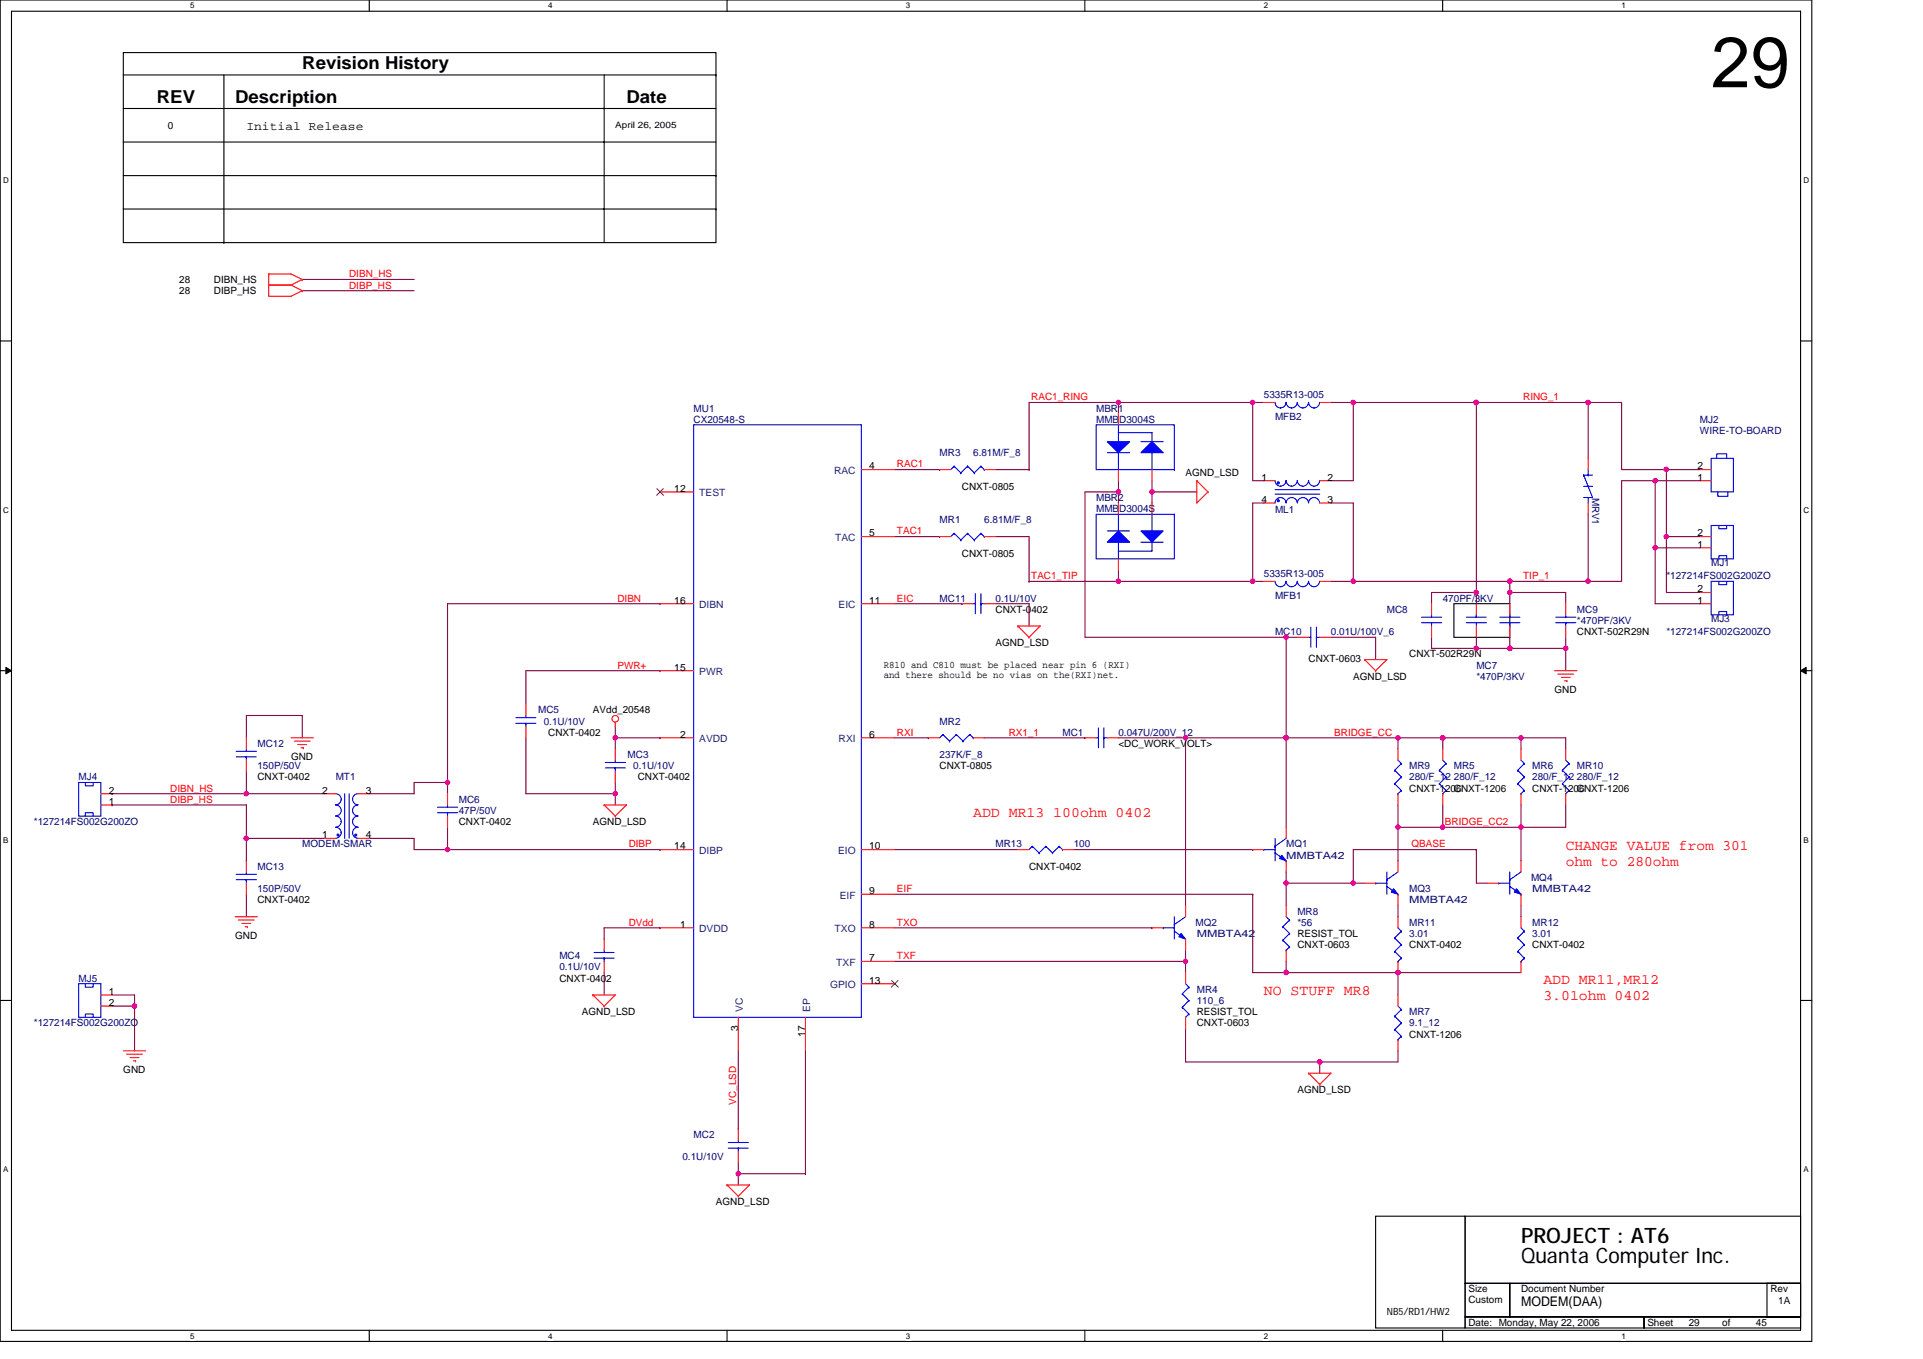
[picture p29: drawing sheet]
<svg xmlns="http://www.w3.org/2000/svg" width="297mm" height="210mm" viewBox="0 0 297 210" stroke-linecap="round" stroke-linejoin="round" font-family="sans-serif">
<defs><g id="words">
<text font-size="11" x="264.3" y="13.5">29</text>
<g font-size="3.3">
<text x="234.9" y="195.1">Quanta Computer Inc.</text>
<text x="234.9" y="192">PROJECT : AT6</text>
</g>
<g font-size="2.8">
<text x="46.7" y="10.7">Revision History</text>
<text x="24.2" y="15.9">REV</text>
<text x="36.3" y="15.9">Description</text>
<text x="96.8" y="15.9">Date</text>
</g>
<g font-size="2.2" fill="#f00">
<text x="150.3" y="126.2">ADD MR13 100ohm 0402</text>
<text x="241.8" y="131.3">CHANGE VALUE from 301</text>
<text x="241.8" y="133.8">ohm to 280ohm</text>
<text x="195.2" y="153.8">NO STUFF MR8</text>
<text x="238.4" y="152.1">ADD MR11,MR12</text>
<text x="238.4" y="154.5">3.01ohm 0402</text>
</g>
<text font-size="2.1" x="234.9" y="201.9">MODEM(DAA)</text>
<text font-size="1.9" x="38.1" y="20">Initial Release</text>
<g font-size="1.5">
<text x="25.9" y="19.9">0</text>
<text x="27.7" y="45.4">28</text>
<text x="27.7" y="43.7">28</text>
<text x="33" y="45.4">DIBP_HS</text>
<text x="33" y="43.7">DIBN_HS</text>
<text x="104.2" y="76">12</text>
<text x="134.3" y="72.5">4</text>
<text x="148.6" y="75.7">CNXT-0805</text>
<text x="183.1" y="73.6">AGND_LSD</text>
<text x="194.9" y="74.3">1</text>
<text x="194.9" y="77.7">4</text>
<text x="205.1" y="74.3">2</text>
<text x="205.1" y="77.7">3</text>
<text x="262.2" y="74.3">1</text>
<text x="262.2" y="72.5">2</text>
<text x="134.3" y="82.9">5</text>
<text x="262.2" y="82.9">2</text>
<text x="148.6" y="86">CNXT-0805</text>
<text x="262.2" y="84.6">1</text>
<text x="104.2" y="93.3">16</text>
<text x="134.3" y="93.3">11</text>
<text x="153.8" y="94.7">CNXT-0402</text>
<text x="262.2" y="93.3">1</text>
<text x="262.2" y="91.5">2</text>
<text x="153.8" y="99.9">AGND_LSD</text>
<text x="217.7" y="101.6">CNXT-502R29N</text>
<text x="243.6" y="98.1">CNXT-502R29N</text>
<text x="104.2" y="103.6">15</text>
<text x="136.5" y="103.1">R810 and C810 must be placed near pin 6 (RXI)</text>
<text x="136.5" y="104.8">and there should be no vias on the(RXI)net.</text>
<text x="202.1" y="102.3">CNXT-0603</text>
<text x="209" y="105">AGND_LSD</text>
<text x="240.1" y="107.1">GND</text>
<text x="84.7" y="113.7">CNXT-0402</text>
<text x="91.6" y="110.2">AVdd_20548</text>
<text x="105" y="114">2</text>
<text x="134.3" y="114">6</text>
<text x="45" y="117.5">GND</text>
<text x="145.1" y="118.9">CNXT-0805</text>
<text x="172.8" y="115.4">&lt;DC_WORK_VOLT&gt;</text>
<text x="16.8" y="124.4">1</text>
<text x="16.8" y="122.6">2</text>
<text x="39.8" y="120.6">CNXT-0402</text>
<text x="49.8" y="122.6">2</text>
<text x="56.5" y="122.6">3</text>
<text x="98.5" y="120.6">CNXT-0402</text>
<text x="217.7" y="122.3">CNXT-1206</text>
<text x="224.6" y="122.3">CNXT-1206</text>
<text x="236.7" y="122.3">CNXT-1206</text>
<text x="243.6" y="122.3">CNXT-1206</text>
<text x="49.8" y="129.5">1</text>
<text x="56.5" y="129.5">4</text>
<text x="70.9" y="127.5">CNXT-0402</text>
<text x="91.6" y="127.5">AGND_LSD</text>
<text x="104.2" y="131.3">14</text>
<text x="134.3" y="131.3">10</text>
<text x="159" y="134.4">CNXT-0402</text>
<text x="39.8" y="139.6">CNXT-0402</text>
<text x="105" y="143.3">1</text>
<text x="134.3" y="138.2">9</text>
<text x="134.3" y="143.3">8</text>
<text x="36.3" y="145.1">GND</text>
<text x="134.3" y="148.5">7</text>
<text x="200.4" y="144.8">RESIST_TOL</text>
<text x="200.4" y="146.5">CNXT-0603</text>
<text x="217.7" y="146.5">CNXT-0402</text>
<text x="236.7" y="146.5">CNXT-0402</text>
<text x="16.8" y="153.7">1</text>
<text x="16.8" y="155.4">2</text>
<text x="86.4" y="151.7">CNXT-0402</text>
<text x="134.3" y="152">13</text>
<text x="89.9" y="156.8">AGND_LSD</text>
<text x="114" y="159.3" transform="rotate(-90 114 159.3)">3</text>
<text x="124.4" y="160.2" transform="rotate(-90 124.4 160.2)">17</text>
<text x="184.9" y="156.8">RESIST_TOL</text>
<text x="184.9" y="158.6">CNXT-0603</text>
<text x="217.7" y="160.3">CNXT-1206</text>
<text x="19" y="165.8">GND</text>
<text x="200.4" y="169">AGND_LSD</text>
<text x="110.6" y="186.2">AGND_LSD</text>
<text x="214.2" y="203.2">NB5/RD1/HW2</text>
<text x="226.8" y="199.7">Size</text>
<text x="226.8" y="201.3">Custom</text>
<text x="234.9" y="199.7">Document Number</text>
<text x="273.5" y="199.7">Rev</text>
<text x="274.7" y="201.4">1A</text>
<text x="226.8" y="204.9">Date: Monday, May 22, 2006</text>
<text x="254.5" y="204.9">Sheet</text>
<text x="260.9" y="204.9">29</text>
<text x="266" y="204.9">of</text>
<text x="271.2" y="204.9">45</text>
</g>
<g font-size="1.5" fill="#f00">
<text x="53.9" y="42.8">DIBN_HS</text>
<text x="53.9" y="44.6">DIBP_HS</text>
<text x="159.3" y="61.8">RAC1_RING</text>
<text x="235.3" y="61.8">RING_1</text>
<text x="138.6" y="72.2">RAC1</text>
<text x="138.6" y="82.6">TAC1</text>
<text x="159.3" y="89.5">TAC1_TIP</text>
<text x="235.3" y="89.5">TIP_1</text>
<text x="95.4" y="92.9">DIBN</text>
<text x="138.6" y="92.9">EIC</text>
<text x="95.4" y="103.3">PWR+</text>
<text x="138.6" y="113.7">RXI</text>
<text x="155.8" y="113.7">RX1_1</text>
<text x="206.1" y="113.7">BRIDGE_CC</text>
<text x="26.3" y="124">DIBP_HS</text>
<text x="26.3" y="122.3">DIBN_HS</text>
<text x="97.1" y="130.9">DIBP</text>
<text x="218" y="130.9">QBASE</text>
<text x="223.2" y="127.5">BRIDGE_CC2</text>
<text x="138.6" y="137.8">EIF</text>
<text x="97.1" y="143">DVdd</text>
<text x="138.6" y="143">TXO</text>
<text x="138.6" y="148.2">TXF</text>
<text x="113.7" y="170.7" transform="rotate(-90 113.7 170.7)">VC_LSD</text>
</g>
<g font-size="1.5" fill="#000080">
<text x="107.1" y="63.6">MU1</text>
<text x="107.1" y="65.3">CX20548-S</text>
<text x="169.3" y="63.6">MBR1</text>
<text x="169.3" y="65.3">MMBD3004S</text>
<text x="195.2" y="61.5">5335R13-005</text>
<text x="197" y="65">MFB2</text>
<text x="262.6" y="65.3">MJ2</text>
<text x="145.1" y="70.5">MR3</text>
<text x="150.3" y="70.5">6.81M/F_8</text>
<text x="262.6" y="67">WIRE-TO-BOARD</text>
<text x="169.3" y="77.4">MBR2</text>
<text x="246" y="76.9" transform="rotate(90 246 76.9)">MRV1</text>
<text x="145.1" y="80.9">MR1</text>
<text x="152" y="80.9">6.81M/F_8</text>
<text x="169.3" y="79.1">MMBD3004S</text>
<text x="197" y="79.3">ML1</text>
<text x="195.2" y="89.2">5335R13-005</text>
<text x="257.4" y="89.5">*127214FS002G200ZO</text>
<text x="264.3" y="87.4">MJ1</text>
<text x="145.1" y="92.9">MC11</text>
<text x="153.8" y="92.9">0.1U/10V</text>
<text x="197" y="92.6">MFB1</text>
<text x="214.2" y="94.7">MC8</text>
<text x="222.9" y="92.9">470PF/3KV</text>
<text x="243.6" y="94.7">MC9</text>
<text x="197" y="98.1">MC10</text>
<text x="205.6" y="98.1">0.01U/100V_6</text>
<text x="243.6" y="96.4">*470PF/3KV</text>
<text x="257.4" y="98.1">*127214FS002G200ZO</text>
<text x="264.3" y="96.1">MJ3</text>
<text x="228" y="103.3">MC7</text>
<text x="228" y="105">*470P/3KV</text>
<text x="83.1" y="110.2">MC5</text>
<text x="84" y="112">0.1U/10V</text>
<text x="145.1" y="112">MR2</text>
<text x="164.1" y="113.7">MC1</text>
<text x="172.8" y="113.7">0.047U/200V_12</text>
<text x="39.8" y="115.4">MC12</text>
<text x="39.8" y="118.9">150P/50V</text>
<text x="96.9" y="117.1">MC3</text>
<text x="97.8" y="118.9">0.1U/10V</text>
<text x="145.1" y="117.1">237K/F_8</text>
<text x="217.7" y="118.9">MR9</text>
<text x="224.6" y="118.9">MR5</text>
<text x="236.7" y="118.9">MR6</text>
<text x="243.6" y="118.9">MR10</text>
<text x="12.1" y="120.6">MJ4</text>
<text x="51.9" y="120.6">MT1</text>
<text x="70.9" y="124">MC6</text>
<text x="70.9" y="125.8">47P/50V</text>
<text x="217.7" y="120.6">280/F_12</text>
<text x="224.6" y="120.6">280/F_12</text>
<text x="236.7" y="120.6">280/F_12</text>
<text x="243.6" y="120.6">280/F_12</text>
<text x="5.2" y="127.5">*127214FS002G200ZO</text>
<text x="46.7" y="130.9">MODEM-SMAR</text>
<text x="153.8" y="130.9">MR13</text>
<text x="165.9" y="130.9">100</text>
<text x="198.7" y="130.9">MQ1</text>
<text x="39.8" y="134.4">MC13</text>
<text x="39.8" y="137.9">150P/50V</text>
<text x="198.7" y="132.7">MMBTA42</text>
<text x="217.7" y="137.9">MQ3</text>
<text x="236.5" y="136.1">MQ4</text>
<text x="236.7" y="137.9">MMBTA42</text>
<text x="184.7" y="143">MQ2</text>
<text x="200.4" y="141.3">MR8</text>
<text x="200.4" y="143">*56</text>
<text x="217.7" y="139.6">MMBTA42</text>
<text x="217.7" y="143">MR11</text>
<text x="236.7" y="143">MR12</text>
<text x="86.4" y="148.2">MC4</text>
<text x="86.4" y="149.9">0.1U/10V</text>
<text x="184.9" y="144.8">MMBTA42</text>
<text x="217.7" y="144.8">3.01</text>
<text x="236.7" y="144.8">3.01</text>
<text x="12.1" y="151.7">MJ5</text>
<text x="184.9" y="153.4">MR4</text>
<text x="184.9" y="155.1">110_6</text>
<text x="5.2" y="158.6">*127214FS002G200ZO</text>
<text x="217.7" y="156.8">MR7</text>
<text x="217.7" y="158.6">9.1_12</text>
<text x="105.4" y="179.3">0.1U/10V</text>
<text x="107.1" y="175.9">MC2</text>
</g>
<g font-size="1.5" fill="#004080">
<text x="108" y="76.7">TEST</text>
<text x="128.8" y="73.3">RAC</text>
<text x="129" y="83.6">TAC</text>
<text x="108" y="94">DIBN</text>
<text x="129.5" y="94">EIC</text>
<text x="108" y="104.3">PWR</text>
<text x="108" y="114.7">AVDD</text>
<text x="129.5" y="114.7">RXI</text>
<text x="108" y="132">DIBP</text>
<text x="129.5" y="132">EIO</text>
<text x="129.7" y="138.9">EIF</text>
<text x="108" y="144.1">DVDD</text>
<text x="128.9" y="144.1">TXO</text>
<text x="129.2" y="149.2">TXF</text>
<text x="128.2" y="152.7">GPIO</text>
<text x="114.8" y="156.3" transform="rotate(-90 114.8 156.3)">VC</text>
<text x="125.1" y="156.3" transform="rotate(-90 125.1 156.3)">EP</text>
</g>
<text font-size="1.4" x="95" y="19.7">April 26, 2005</text>
<g font-size="1.2">
<text x="29.4" y="1.3">5</text>
<text x="84.7" y="1.3">4</text>
<text x="139.9" y="1.3">3</text>
<text x="195.2" y="1.3">2</text>
<text x="250.5" y="1.3">1</text>
<text x=".5" y="28.3">D</text>
<text x="278.6" y="28.3">D</text>
<text x=".5" y="79.2">C</text>
<text x="278.6" y="79.2">C</text>
<text x=".5" y="130.2">B</text>
<text x="278.6" y="130.2">B</text>
<text x=".5" y="181.1">A</text>
<text x="278.6" y="181.1">A</text>
<text x="29.4" y="206.8">5</text>
<text x="84.7" y="206.8">4</text>
<text x="139.9" y="206.8">3</text>
<text x="195.2" y="206.8">2</text>
<text x="250.5" y="206.8">1</text>
</g>
</g></defs>
<path d="M0 0h279.9v207.3h-279.9zM1.8 1.7h276.3v203.8h-276.3z" fill="none" stroke="#000" stroke-width=".17"/>
<g fill="#fff">
<path d="M29.4 .2h.7v1.4h-.7z"/>
<path d="M29.4 205.7h.7v1.4h-.7z"/>
</g>
<path d="M57 0v1.7M57 205.5v1.8" fill="none" stroke="#000" stroke-width=".17"/>
<g fill="#fff">
<path d="M84.7 .2h.6v1.4h-.6z"/>
<path d="M84.7 205.7h.6v1.4h-.6z"/>
</g>
<path d="M112.3 0v1.7M112.3 205.5v1.8" fill="none" stroke="#000" stroke-width=".17"/>
<g fill="#fff">
<path d="M139.9 .2h.7v1.4h-.7z"/>
<path d="M139.9 205.7h.7v1.4h-.7z"/>
</g>
<path d="M167.6 0v1.7M167.6 205.5v1.8" fill="none" stroke="#000" stroke-width=".17"/>
<g fill="#fff">
<path d="M195.2 .2h.7v1.4h-.7z"/>
<path d="M195.2 205.7h.7v1.4h-.7z"/>
</g>
<path d="M222.8 0v1.7M222.8 205.5v1.8" fill="none" stroke="#000" stroke-width=".17"/>
<g fill="#fff">
<path d="M250.5 .2h.6v1.4h-.6z"/>
<path d="M250.5 205.7h.6v1.4h-.6z"/>
<path d="M.5 27.2h.8v1.4h-.8z"/>
<path d="M278.6 27.2h.8v1.4h-.8z"/>
<path d="M.5 78.1h.8v1.4h-.8z"/>
<path d="M278.6 78.1h.8v1.4h-.8z"/>
</g>
<path d="M0 52.7h1.8M278.1 52.7h1.8" fill="none" stroke="#000" stroke-width=".17"/>
<g fill="#fff">
<path d="M.5 129.1h.8v1.4h-.8z"/>
<path d="M278.6 129.1h.8v1.4h-.8z"/>
</g>
<path d="M0 103.6h1.8M278.1 103.6h1.8" fill="none" stroke="#000" stroke-width=".17"/>
<path d="M.9 103.1l.9 .5-.9 .5zM278.1 103.6l.9-.5v1z" fill="#000" stroke="#000" stroke-width=".15"/>
<g fill="#fff">
<path d="M.5 180h.8v1.4h-.8z"/>
<path d="M278.6 180h.8v1.4h-.8z"/>
</g>
<g fill="none" stroke="#000" stroke-width=".17">
<path d="M19 8.1h91.6v29.4h-91.6zM19 16.8h91.6M19 11.6h91.6M34.6 11.6v25.9M93.3 11.6v25.9M110.6 11.6h.1M19 21.9h91.6M19 27.1h91.6M19 32.3h91.6M34.6 37.5h.1M110.6 27.1h.1M110.6 32.3h.1"/>
<path d="M224.6 93.3h8.6v5.2h-8.6zM0 154.6h1.8M278.1 154.6h1.8M212.5 187.9h13.8v17.3h-13.8zM226.3 198.3h6.9v5.2h-6.9zM226.3 187.9h51.8v10.4h-51.8zM233.2 198.3h44.9v5.2h-44.9zM272.9 198.3h5.2v5.2h-5.2zM226.3 203.5h27.7v1.7h-27.7zM254 203.5h24.1v1.7h-24.1z"/>
</g>
<g fill="none" stroke="#800040" stroke-width=".17">
<path d="M46.7 43.2h.1M46.7 44.9h.1M46.7 43.2h17.3M46.7 44.9h17.3M138.2 72.6h6.9M145.1 72.6h.1M153.8 72.6h5.2M159 72.6h.1M172.8 76h-5.2v22.5h31.1M172.8 76h.1M172.8 62.2h.1M172.8 76v1.7"/>
<path d="M172.8 62.2v1.7M172.8 74.3v1.7M177.9 76h.1M177.9 76v1.7M177.9 76h7M177.9 74.3v1.7M193.5 62.2h1.7M193.5 62.2v12.1h1.7M193.5 62.2h.1M193.5 62.2h-34.5v10.4M195.2 77.7h-1.7v12.1M205.6 77.7h3.4v12.1"/>
<path d="M205.6 62.2h3.4M209 62.2h19M209 62.2v12.1h-3.4M209 62.2h.1M228 62.2h.1M228 62.2h17.3M228 62.2v29.3M245.3 62.2h5.2v10.4h6.9M245.3 79.5v10.3M245.3 62.2h.1M245.3 62.2v8.6M255.7 74.3h6.9"/>
<path d="M255.7 74.3h-5.2v15.5h-5.2M255.7 74.3v10.3M257.4 72.6h.1M257.4 72.6h5.2M257.4 72.6v10.3M102 93.3h.1M102 93.3h-32.9v27.6M138.2 93.3h10.4M138.2 82.9h6.9M145.1 82.9h.1M148.6 93.3h.1M153.8 82.9h5.2v6.9"/>
<path d="M153.8 93.3h5.2v3.4M159 89.8h.1M159 89.8h34.5M172.8 88.1v1.7M172.8 89.8h.1M193.5 89.8h1.7M193.5 89.8h.1M198.7 98.5h1.7M198.7 98.5v15.5M205.6 98.5h6.9v3.4M205.6 89.8h3.4M209 89.8h.1"/>
<path d="M209 89.8h36.3M221.1 98.5v1.7h20.7M228 98.5v1.7M228 91.5h-6.9v1.8M228 91.5v1.8M233.2 91.5h8.6v1.8M233.2 89.8v1.7M233.2 98.5v1.7M233.2 91.5h.1M233.2 89.8h.1M233.2 91.5v1.8M241.8 98.5v1.7"/>
<path d="M245.3 89.8h.1M255.7 84.6h.1M255.7 84.6h6.9M255.7 84.6v8.7h6.9M257.4 82.9v8.6h5.2M257.4 82.9h.1M257.4 82.9h5.2M38.1 114v-3.4h8.6v3.4M38.1 119.2v3.4M81.2 114v8.6h13.8M95 114v1.7M95 112.3v1.7"/>
<path d="M95 114h7M102 114h.1M102 103.6h.1M102 103.6h-20.8v5.2M138.2 114h5.2M143.4 114h.1M152 114h15.6M167.6 114h.1M172.8 114h10.3M183.1 114h51.8M183.1 114v25.9M198.7 114h.1"/>
<path d="M198.7 114v13.8M215.9 114h.1M215.9 114v1.7M222.9 114v1.7M222.9 114h.1M228 100.2h.1M233.2 100.2h.1M234.9 114h.1M234.9 114h6.9v1.7M234.9 114v1.7M241.8 100.2v3.4M17.3 124.4h.1"/>
<path d="M17.3 122.6h.1M17.3 124.4h20.8v5.1M17.3 122.6h32.8M38.1 129.5h12M38.1 133h.1M38.1 138.2v3.4M38.1 122.6h.1M38.1 129.5v3.5M57 129.5h7v1.8h38M69.1 120.9h-5.1v1.7h-7M69.1 127.8v3.5M69.1 120.9v1.7"/>
<path d="M69.1 120.9h.1M69.1 131.3h.1M95 122.6v1.8M95 120.9v1.7M95 122.6h.1M102 131.3h.1M138.2 131.3h19M138.2 138.2h55.3M165.9 131.3h27.6M183.1 139.9h.1M193.5 138.2h.1M193.5 138.2v12.1h22.4"/>
<path d="M193.5 131.3h.1M198.7 134.7v1.8M198.7 136.5v3.4M198.7 136.5h10.3M209 136.5h1.8M209 136.5h.1M215.9 127.8v5.2M215.9 124.4v3.4M215.9 139.9v1.7M215.9 127.8h19M222.9 124.4v3.4M222.9 127.8h.1"/>
<path d="M228 131.3h-19v5.2M228 131.3v5.2h1.8M228 131.3h.1M234.9 127.8v5.2M234.9 127.8h.1M234.9 124.4v3.4M234.9 139.9v1.7M241.8 124.4v3.4h-6.9M17.3 153.7h3.5v1.7M17.3 155.4h3.5M20.8 155.4h.1M20.8 155.4v7"/>
<path d="M93.3 150.3v3.4M102 143.4h-8.7v1.7M102 143.4h.1M138.2 148.5h44.9M138.2 143.4h39.7M177.9 143.4h.1M183.1 146.8v1.7M183.1 148.5v1.8M183.1 148.5h.1M183.1 158.9v5.2h20.8M198.7 148.5v1.8M198.7 150.3h.1"/>
<path d="M215.9 150.3h.1M215.9 150.3h19M215.9 150.3v3.4M114 174.5h.1M114 179.6v1.8M114 162.4v12.1M124.4 162.4v19M203.9 164.1h.1M203.9 164.1v1.7M215.9 162.4v1.7h-12M114 181.4v1.7M114 181.4h10.4"/>
<path d="M124.4 181.4h.1"/>
</g>
<g fill="#f0f" stroke="#f0f" stroke-width=".17">
<circle cx="215.9" cy="150.3" r=".34"/>
<circle cx="222.8" cy="114" r=".33"/>
<circle cx="234.9" cy="114" r=".33"/>
<circle cx="198.7" cy="98.4" r=".34"/>
<circle cx="198.7" cy="114" r=".33"/>
<circle cx="172.8" cy="76" r=".34"/>
<circle cx="255.7" cy="74.3" r=".34"/>
<circle cx="255.7" cy="84.6" r=".34"/>
<circle cx="203.9" cy="164.1" r=".34"/>
<circle cx="172.8" cy="62.2" r=".33"/>
<circle cx="209" cy="89.8" r=".34"/>
<circle cx="234.9" cy="127.8" r=".34"/>
<circle cx="20.8" cy="155.4" r=".34"/>
<circle cx="95" cy="114" r=".33"/>
<circle cx="193.5" cy="89.8" r=".34"/>
<circle cx="183.1" cy="148.5" r=".33"/>
<circle cx="257.4" cy="82.9" r=".34"/>
<circle cx="177.9" cy="76" r=".34"/>
<circle cx="69.1" cy="120.9" r=".34"/>
<circle cx="233.2" cy="91.5" r=".34"/>
<circle cx="215.9" cy="114" r=".33"/>
<circle cx="38" cy="129.5" r=".34"/>
<circle cx="233.2" cy="89.8" r=".34"/>
<circle cx="228" cy="100.2" r=".34"/>
<circle cx="193.5" cy="62.2" r=".33"/>
<circle cx="233.2" cy="100.2" r=".34"/>
<circle cx="69.1" cy="131.3" r=".33"/>
<circle cx="114" cy="181.4" r=".34"/>
<circle cx="198.7" cy="136.4" r=".34"/>
<circle cx="209" cy="136.4" r=".34"/>
<circle cx="198.7" cy="150.3" r=".34"/>
<circle cx="257.4" cy="72.5" r=".34"/>
<circle cx="215.9" cy="127.8" r=".34"/>
<circle cx="222.8" cy="127.8" r=".34"/>
<circle cx="172.8" cy="89.8" r=".34"/>
<circle cx="38" cy="122.6" r=".33"/>
<circle cx="228" cy="62.2" r=".33"/>
<circle cx="245.3" cy="62.2" r=".33"/>
<circle cx="241.8" cy="100.2" r=".34"/>
<circle cx="228" cy="91.5" r=".34"/>
<circle cx="95" cy="122.6" r=".33"/>
<circle cx="245.3" cy="89.8" r=".34"/>
<circle cx="209" cy="62.2" r=".33"/>
<circle cx="183.1" cy="114" r=".33"/>
</g>
<g fill="none" stroke="#f00" stroke-width=".17">
<path d="M41.5 44h3.5M41.5 44v1.8h3.5l1.7-.9M41.5 44h.1M41.5 42.3h3.5l1.7 .9M41.5 42.3v1.7h3.5M41.5 42.3h.1M45 44l1.7 .9M46.7 44.9h.1M46.7 43.2h.1M46.7 43.2l-1.7 .8M102 76h5.1M133.1 72.6h5.1"/>
<path d="M145.1 72.6h1.8M152 72.6h1.8M172.8 63.9v1.7M172.8 72.6v1.7M172.8 77.7v1.8M177.9 72.6v1.7M177.9 77.7v1.8M184.9 74.3v3.4l1.7-1.7M184.9 74.3h.1M184.9 74.3l1.7 1.7M186.6 76h.1M195.2 74.3h1.8"/>
<path d="M195.2 77.7h1.8M195.2 62.2h1.8M203.9 74.3h1.7M203.9 77.7h1.7M203.9 62.2h1.7M245.3 70.8v1.8M245.3 77.7v1.8M262.6 74.3h1.7M262.6 72.6h1.7M102 93.3h5.1M133.1 82.9h5.1M133.1 93.3h5.1"/>
<path d="M145.1 82.9h1.8M148.6 93.3h1.7M152 82.9h1.8M152 93.3h1.8M157.2 96.7h3.5l-1.7 1.8M157.2 96.7h.1M157.2 96.7l1.8 1.8M159 98.5h.1M172.8 86.4v1.7M195.2 89.8h1.8M200.4 98.5h1.7M203.9 89.8h1.7"/>
<path d="M203.9 98.5h1.7M221.1 93.3v1.7M221.1 96.7v1.8M228 93.3v1.7M228 96.7v1.8M233.2 93.3v1.7M233.2 96.7v1.8M241.8 93.3v1.7M241.8 96.7v1.8M262.6 82.9h1.7M262.6 93.3h1.7M262.6 91.5h1.7"/>
<path d="M262.6 84.6h1.7M38.1 114v1.7M38.1 117.5v1.7M45 114h3.4M45.5 114.5h2.4M46 115h1.4M46.5 115.5h.4M46.9 115.5h.1M81.2 108.8v1.8M81.2 112.3v1.7M95 111.6v.7M95 115.7v1.8"/>
<path d="M95 119.2v1.7M102 114h5.1M102 103.6h5.1M133.1 114h5.1M143.4 114h1.7M150.3 114h1.7M167.6 114h1.7M171 114h1.8M210.8 101.9h3.4l-1.7 1.7M210.8 101.9h.1M210.8 101.9l1.7 1.7M212.5 103.6h.1"/>
<path d="M215.9 115.7v1.8M222.9 115.7v1.8M234.9 115.7v1.8M240.1 103.6h3.5M240.6 104.2h2.5M241.2 104.7h1.3M241.7 105.2h.3M241.8 115.7v1.8M242 105.2h.1M15.6 124.4h1.7M15.6 122.6h1.7M38.1 133v1.7"/>
<path d="M38.1 136.5v1.7M50.1 122.6h1.8M50.1 129.5h1.8M55.3 122.6h1.7M55.3 129.5h1.7M69.1 122.6v1.8M69.1 126.1v1.7M93.3 124.4h3.5l-1.8 1.7M93.3 124.4h.1M93.3 124.4l1.7 1.7M95 126.1h.1M102 131.3h5.1"/>
<path d="M133.1 131.3h5.1M133.1 138.2h5.1M157.2 131.3h1.8M164.1 131.3h1.8M183.1 139.9v1.7M193.5 131.3h1.7M198.7 127.8v1.7M198.7 133v1.7M198.7 139.9v1.7M210.8 136.5h1.7M215.9 122.6v1.8M215.9 133v1.7"/>
<path d="M215.9 138.2v1.7M222.9 122.6v1.8M229.8 136.5h1.7M234.9 122.6v1.8M234.9 133v1.7M234.9 138.2v1.7M241.8 122.6v1.8M15.6 153.7h1.7M15.6 155.4h1.7M36.3 141.6h3.5M36.8 142.2h2.5M37.4 142.7h1.3"/>
<path d="M37.9 143.2h.3M38.2 143.2h.1M91.6 153.7h3.4l-1.7 1.7M91.6 153.7h.1M91.6 153.7l1.7 1.7M93.3 155.4h.1M93.3 145.1v1.7M93.3 148.5v1.8M102 143.4h5.1M114 157.2v5.2M124.4 157.2v5.2M133.1 143.4h5.1"/>
<path d="M133.1 152h5.1M133.1 148.5h5.1M177.9 143.4h1.8M183.1 145.1v1.7M183.1 150.3v1.7M183.1 157.2v1.7M198.7 146.8v1.7M215.9 141.6v1.8M215.9 148.5v1.8M215.9 153.7v1.7M234.9 141.6v1.8M234.9 148.5v1.8"/>
<path d="M19 162.4h3.5M19.6 162.9h2.4M20.1 163.4h1.4M20.6 163.9h.4M21 163.9h.1M114 174.5v1.7M114 177.9v1.7M202.1 165.8h3.5l-1.7 1.8M202.1 165.8h.1M202.1 165.8l1.8 1.8M203.9 167.6h.1M215.9 160.6v1.8"/>
<path d="M112.3 183.1h3.5l-1.8 1.7M112.3 183.1h.1M112.3 183.1l1.7 1.7M114 184.8h.1"/>
<circle cx="95" cy="111.1" r=".51"/>
</g>
<g fill="none" stroke="#00f" stroke-width=".17">
<path d="M107.1 65.6h26v91.6h-26zM147.4 72h.1M147.4 72l-.5 .6M147.4 72l1 1.1M148.4 73.1h.1M149.5 72h.1M149.5 72l-1.1 1.1M149.5 72l1 1.1M150.5 73.1h.1M151.5 72h.1M151.5 72l-1 1.1M151.5 72l.5 .6"/>
<path d="M152 72.6h.1M169.3 79.5h12.1v6.9h-12.1zM169.3 65.6h12.1v7h-12.1zM171 70h1.8M172.8 79.5v2.5M172.8 70h1.7M172.8 70v2.6M172.8 66.8h5.1v1.4M172.8 66.8v1.4M172.8 65.6v1.2M176.2 68.2h3.5M177.9 79.5v2.5"/>
<path d="M177.9 70v2.6M181.4 79.5h.1M181.4 72.6h.1M197 75.6h6.9M197 76.3h6.9M197 74.3a.85 .85 0 0 0 .8 .8 .85 .85 0 0 0 .8-.8M197 77.7a.85 .85 0 0 1 .8-.8 .85 .85 0 0 1 .8 .8M197 62.2a.85 .85 0 0 0 .8 .8 .85 .85 0 0 0 .8-.8M198.7 74.3a.86 .86 0 0 0 .8 .8 .86 .86 0 0 0 .9-.8M198.7 77.7a.86 .86 0 0 1 .8-.8 .86 .86 0 0 1 .9 .8M198.7 62.2a.86 .86 0 0 0 .8 .8 .86 .86 0 0 0 .9-.8M200.4 74.3a.86 .86 0 0 0 .9 .8 .86 .86 0 0 0 .8-.8 .86 .86 0 0 0 .9 .8 .86 .86 0 0 0 .8-.8"/>
<path d="M200.4 77.7a.86 .86 0 0 1 .9-.8 .86 .86 0 0 1 .8 .8 .86 .86 0 0 1 .9-.8 .86 .86 0 0 1 .8 .8M200.4 62.2a.86 .86 0 0 0 .9 .8 .86 .86 0 0 0 .8-.8 .86 .86 0 0 0 .9 .8 .86 .86 0 0 0 .8-.8M244.6 73.4h.1M244.6 73.4l1.4 3.5h-1.4M244.6 73.4h1.4M244.6 75.1h1.4M245.3 76.9v.8M245.3 73.4h.1M245.3 72.6v.8M264.3 70.8h3.5v5.2h-3.5zM265.2 70.8v-.7h1.5v.7M265.3 76v.7h1.6v-.7"/>
<path d="M147.4 82.4h.1M147.4 82.4l-.5 .5M147.4 82.4l1 1M148.4 83.4h.1M149.5 82.4h.1M149.5 82.4l-1.1 1M149.5 82.4l1 1M150.3 93.3h.4M150.5 83.4h.1M150.7 91.7v3.1M151.5 82.4h.1M151.5 91.7v3.1"/>
<path d="M151.5 93.3h.1M151.5 82.4l-1 1M151.5 82.4l.5 .5M151.5 93.3h.5M152 82.9h.1M171 82h1.8M172.8 82h1.7M172.8 83.8v1.4M172.8 85.2v1.2M176.2 83.8h3.5M177.9 83.8v1.4h-5.1M197 89.8a.85 .85 0 0 0 .8 .9 .85 .85 0 0 0 .8-.9"/>
<path d="M198.7 89.8a.86 .86 0 0 0 .8 .9 .86 .86 0 0 0 .9-.9M200.4 89.8a.86 .86 0 0 0 .9 .9 .86 .86 0 0 0 .8-.9 .86 .86 0 0 0 .9 .9 .86 .86 0 0 0 .8-.9M202.1 98.5h.4M202.5 96.9v3.1M203.3 96.9v3.1M203.3 98.5h.1M203.3 98.5h.6M219.6 96.2h3.1M219.6 95.4h3.1M221.1 95v.4M221.1 96.2h.1M221.1 96.2v.5"/>
<path d="M226.5 96.2h3.1M226.5 95.4h3.1M228 96.2v.5M228 95h.1M228 95v.4M231.7 96.2h3.1M231.7 95.4h3.1M233.2 95v.4M233.2 96.2v.5M240.3 96.2h3.1M240.3 95.4h3.1M241.8 95v.4"/>
<path d="M241.8 96.2h.1M241.8 96.2v.5M264.3 89.8h3.5v5.2h-3.5zM264.3 81.2h3.5v5.2h-3.5zM265.5 95v-.5h1.2v.5M265.5 89.8v.5h1.2v-.5M265.5 86.4v-.5h1.2v.5M265.5 81.2v.5h1.2v-.5M36.5 116.9h3.1M36.5 116.1h3.1M38.1 115.7v.4M38.1 116.9h.1"/>
<path d="M38.1 116.9v.6M79.7 111.8h3.1M79.7 110.9h3.1M81.2 110.6v.3M81.2 111.8h.1M81.2 111.8v.5M93.5 118.7h3.1M93.5 117.8h3.1M95 117.5v.3M95 118.7h.1M95 118.7v.5M145.6 113.5h.1"/>
<path d="M145.6 113.5l-.5 .5M145.6 113.5l1.1 1M146.7 114.5h.1M147.7 113.5h.1M147.7 113.5l-1 1M147.7 113.5l1.1 1M148.8 114.5h.1M149.8 113.5h.1M149.8 113.5l-1 1M149.8 113.5l.5 .5M150.3 114h.1M169.3 114h.4"/>
<path d="M169.7 112.5v3M170.5 112.5v3M170.5 114h.1M170.5 114h.5M215.4 119h.1M215.4 119l1.1 1.1M215.9 117.5l.6 .5M216.5 118h.1M216.5 118l-1.1 1M222.3 119h.1M222.3 119l1.1 1.1M222.9 117.5l.5 .5"/>
<path d="M223.4 118h.1M223.4 118l-1.1 1M234.4 119h.1M234.4 119l1.1 1.1M234.9 117.5l.6 .5M235.5 118h.1M235.5 118l-1.1 1M241.3 119h.1M241.3 119l1.1 1.1M241.8 117.5l.6 .5M242.4 118h.1M242.4 118l-1.1 1"/>
<path d="M12.1 120.9h3.5v5.2h-3.5zM13.2 126.1v-.5h1.2v.5M13.2 120.9v.5h1.2v-.5M36.5 135.9h3.1M36.5 135.1h3.1M38.1 134.7v.4M38.1 135.9h.1M38.1 135.9v.6M51.8 124.4a.86 .86 0 0 1 .9 .8 .86 .86 0 0 1-.9 .9 .86 .86 0 0 1 .9 .8 .86 .86 0 0 1-.9 .9 .86 .86 0 0 1 .9 .9 .86 .86 0 0 1-.9 .8M51.8 122.6a.86 .86 0 0 1 .9 .9 .86 .86 0 0 1-.9 .9M53.3 122.6v6.9M53.9 122.6v6.9"/>
<path d="M55.3 122.6a.86 .86 0 0 0-.8 .9 .86 .86 0 0 0 .8 .9M55.3 124.4a.86 .86 0 0 0-.8 .8 .86 .86 0 0 0 .8 .9 .87 .87 0 0 0-.8 .9 .87 .87 0 0 0 .8 .8 .85 .85 0 0 0-.8 .9 .85 .85 0 0 0 .8 .8M67.6 125.6h3.1M67.6 124.7h3.1M69.1 124.4v.3M69.1 125.6h.1M69.1 125.6v.5M159.5 130.8h.1M159.5 130.8l-.5 .5M159.5 130.8l1 1M160.5 131.8h.1M161.5 130.8h.1"/>
<path d="M161.5 130.8l-1 1M161.5 130.8l1.1 1M162.6 131.8h.1M163.6 130.8h.1M163.6 130.8l-1 1M163.6 130.8l.5 .5M164.1 131.3h.1M195.2 131.3h.1M195.2 131.3h1.8M197 130.8h.1M197 129.5v3.5M197 131.8l1.7 1.2"/>
<path d="M198.7 133h.1M198.7 129.5l-1.7 1.3M212.5 136.5h.1M212.5 136.5h1.7M214.2 135.9h.1M214.2 134.7v3.5M214.2 137l1.7 1.2M215.4 121.1h.1M215.4 121.1l1.1 1M215.9 138.2h.1M215.9 122.6h.1M215.9 134.7l-1.7 1.2"/>
<path d="M216.5 120.1h.1M216.5 122.1h.1M216.5 120.1l-1.1 1M216.5 122.1l-.6 .5M222.3 121.1h.1M222.3 121.1l1.1 1M222.9 122.6h.1M223.4 120.1h.1M223.4 122.1h.1M223.4 120.1l-1.1 1M223.4 122.1l-.5 .5M231.5 136.5h.1"/>
<path d="M231.5 136.5h1.7M233.2 135.9h.1M233.2 134.7v3.5M233.2 137l1.7 1.2M234.4 121.1h.1M234.4 121.1l1.1 1M234.9 138.2h.1M234.9 122.6h.1M234.9 134.7l-1.7 1.2M235.5 120.1h.1M235.5 122.1h.1M235.5 120.1l-1.1 1"/>
<path d="M235.5 122.1l-.6 .5M241.3 121.1h.1M241.3 121.1l1.1 1M241.8 122.6h.1M242.4 120.1h.1M242.4 122.1h.1M242.4 120.1l-1.1 1M242.4 122.1l-.6 .5M12.1 152h3.5v5.2h-3.5zM13.2 152v.5h1.2v-.5M13.2 157.2v-.5h1.2v.5M91.8 148h3.1"/>
<path d="M91.8 147.2h3.1M93.3 146.8v.4M93.3 148h.1M93.3 148v.5M179.7 143.4h.1M179.7 143.4h1.7M181.4 142.9h.1M181.4 141.6v3.5M181.4 143.9l1.7 1.2M182.6 153.6h.1M182.6 155.6h.1M182.6 153.6l1 1"/>
<path d="M182.6 155.6l1 1.1M183.1 157.2h.1M183.1 145.1h.1M183.1 152l.5 .5M183.1 141.6l-1.7 1.3M183.6 152.5h.1M183.6 154.6h.1M183.6 156.7h.1M183.6 152.5l-1 1.1M183.6 154.6l-1 1M183.6 156.7l-.5 .5M198.2 143.2h.1"/>
<path d="M198.2 145.3h.1M198.2 143.2l1 1M198.2 145.3l1 1M198.7 146.8h.1M198.7 141.6l.5 .6M199.2 142.2h.1M199.2 144.2h.1M199.2 146.3h.1M199.2 142.2l-1 1M199.2 144.2l-1 1.1M199.2 146.3l-.5 .5M215.4 157h.1"/>
<path d="M215.4 159.1h.1M215.4 144.9h.1M215.4 147h.1M215.4 157l1.1 1.1M215.4 159.1l1.1 1M215.4 144.9l1.1 1.1M215.4 147l1.1 1M215.9 148.5h.1M215.9 155.4l.6 .6M215.9 143.4l.6 .5M216.5 156h.1M216.5 158.1h.1"/>
<path d="M216.5 143.9h.1M216.5 146h.1M216.5 148h.1M216.5 156l-1.1 1M216.5 158.1l-1.1 1M216.5 143.9l-1.1 1M216.5 146l-1.1 1M216.5 148l-.6 .5M234.4 144.9h.1M234.4 147h.1M234.4 144.9l1.1 1.1M234.4 147l1.1 1"/>
<path d="M234.9 148.5h.1M234.9 143.4l.6 .5M235.5 143.9h.1M235.5 146h.1M235.5 148h.1M235.5 143.9l-1.1 1M235.5 146l-1.1 1M235.5 148l-.6 .5M112.5 177.4h3.1M112.5 176.5h3.1M114 176.2v.3M114 177.4h.1"/>
<path d="M114 177.4v.5M215.9 160.6h.1M216.5 160.1h.1M216.5 160.1l-.6 .5"/>
</g>
<g fill="#00f" stroke="#00f" stroke-width=".17">
<path d="M198 132.1l.7 .9-1.1-.3z" fill-rule="evenodd"/>
<path d="M176.2 82h3.5l-1.8 1.8z" fill-rule="evenodd"/>
<path d="M172.8 82l1.7 1.8h-3.5z" fill-rule="evenodd"/>
<path d="M177.9 68.2l1.8 1.8h-3.5z" fill-rule="evenodd"/>
<path d="M171 68.2h3.5l-1.7 1.8z" fill-rule="evenodd"/>
<path d="M215.3 137.3l.6 .9-1-.4z" fill-rule="evenodd"/>
<path d="M197.3 77.3h.3v.2h-.3z" fill-rule="evenodd"/>
<path d="M197.3 74.5h.3v.2h-.3z" fill-rule="evenodd"/>
<path d="M234.2 137.3l.7 .9-1-.4z" fill-rule="evenodd"/>
<path d="M54.8 128.9h.3v.2h-.3z" fill-rule="evenodd"/>
<path d="M52.1 128.9h.2v.2h-.2z" fill-rule="evenodd"/>
<path d="M182.4 144.2l.7 .9-1-.4z" fill-rule="evenodd"/>
</g>
<path d="M101.4 75.5l1.1 1M102.5 75.5l-1.1 1M137.7 151.5l1 1M138.7 151.5l-1 1" fill="none" stroke="#804000" stroke-width=".15"/>
<use href="#words"/>
</svg>
